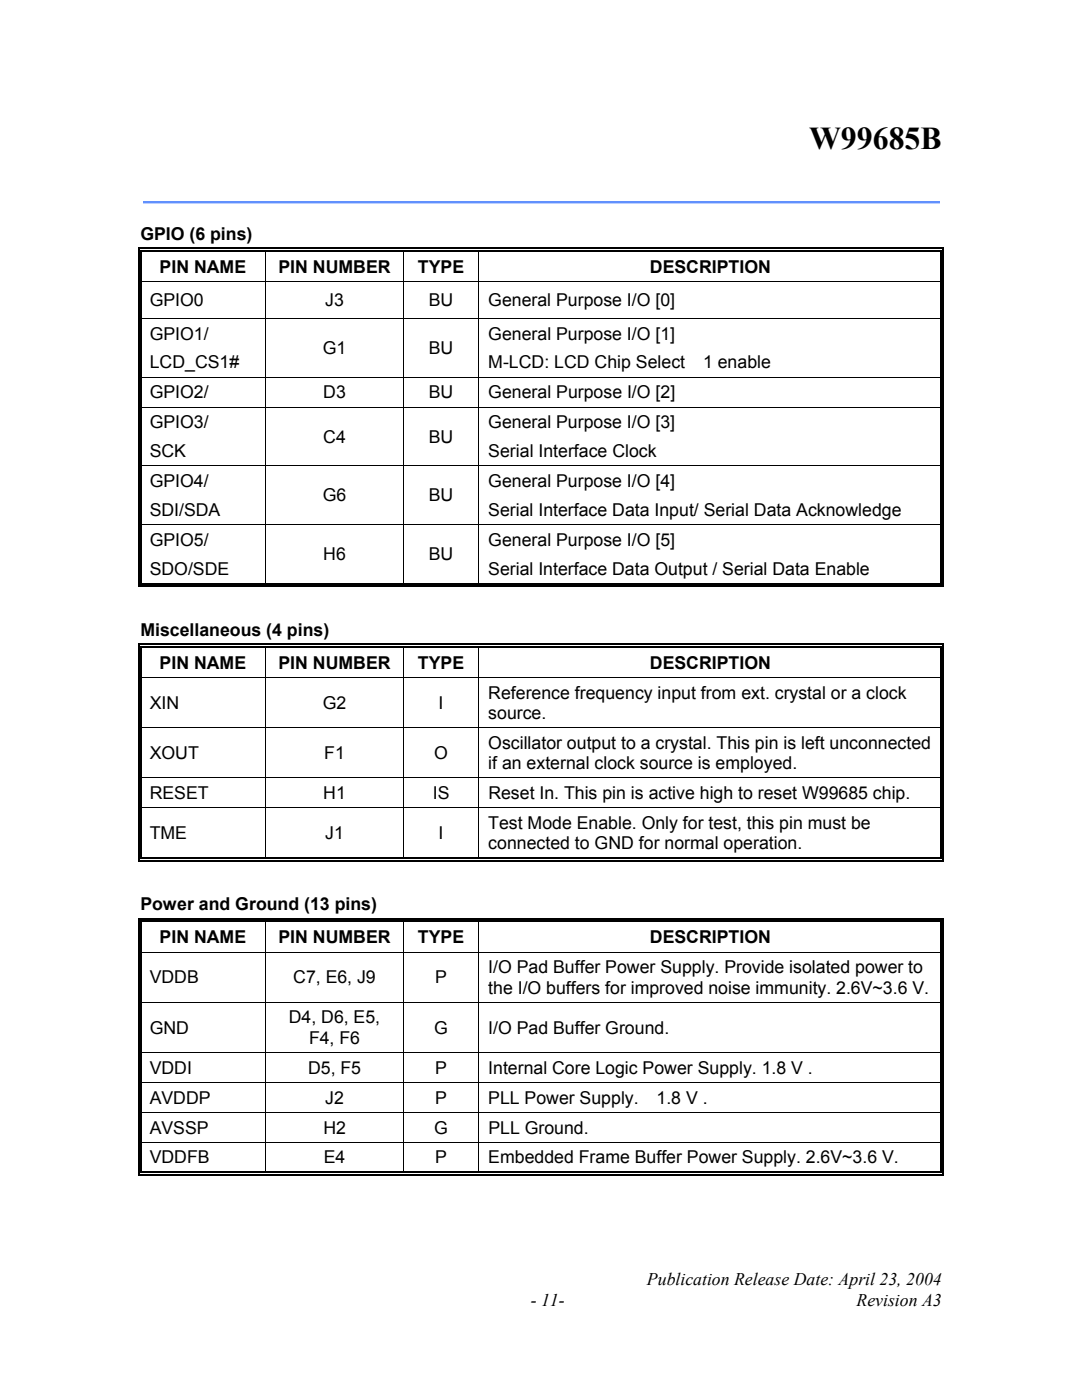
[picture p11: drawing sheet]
<svg xmlns="http://www.w3.org/2000/svg" width="216mm" height="279mm" viewBox="0 0 216 279" stroke-linecap="round" stroke-linejoin="round" font-family="sans-serif">
<defs><g id="words">
<text font-size="6.3" x="161.5" y="29.8">W99685B</text>
<g font-size="3.5">
<text x="28" y="47.8">GPIO (6 pins)</text>
<text x="31.9" y="54.5">PIN NAME</text>
<text x="55.6" y="54.5">PIN NUMBER</text>
<text x="83.4" y="54.5">TYPE</text>
<text x="129.7" y="54.5">DESCRIPTION</text>
<text x="29.9" y="61.1">GPIO0</text>
<text x="64.9" y="61.1">J3</text>
<text x="85.6" y="61.1">BU</text>
<text x="97.4" y="61.1">General Purpose I/O [0]</text>
<text x="29.9" y="67.8">GPIO1/</text>
<text x="64.4" y="70.7">G1</text>
<text x="85.6" y="70.7">BU</text>
<text x="97.4" y="67.8">General Purpose I/O [1]</text>
<text x="29.9" y="73.5">LCD_CS1#</text>
<text x="97.4" y="73.5">M-LCD: LCD Chip Select</text>
<text x="140.3" y="73.5">1 enable</text>
<text x="29.9" y="79.5">GPIO2/</text>
<text x="64.5" y="79.5">D3</text>
<text x="85.6" y="79.5">BU</text>
<text x="97.4" y="79.5">General Purpose I/O [2]</text>
<text x="29.9" y="85.5">GPIO3/</text>
<text x="64.5" y="88.3">C4</text>
<text x="85.5" y="88.3">BU</text>
<text x="97.4" y="85.5">General Purpose I/O [3]</text>
<text x="29.9" y="91.2">SCK</text>
<text x="97.4" y="91.2">Serial Interface Clock</text>
<text x="29.9" y="97.2">GPIO4/</text>
<text x="64.4" y="100.1">G6</text>
<text x="85.6" y="100.1">BU</text>
<text x="97.4" y="97.2">General Purpose I/O [4]</text>
<text x="29.9" y="103">SDI/SDA</text>
<text x="97.4" y="103">Serial Interface Data Input/ Serial Data Acknowledge</text>
<text x="29.9" y="108.9">GPIO5/</text>
<text x="64.5" y="111.8">H6</text>
<text x="85.5" y="111.8">BU</text>
<text x="97.4" y="108.9">General Purpose I/O [5]</text>
<text x="29.9" y="114.7">SDO/SDE</text>
<text x="97.4" y="114.7">Serial Interface Data Output / Serial Data Enable</text>
<text x="28" y="126.8">Miscellaneous (4 pins)</text>
<text x="31.9" y="133.5">PIN NAME</text>
<text x="55.6" y="133.5">PIN NUMBER</text>
<text x="83.4" y="133.5">TYPE</text>
<text x="129.7" y="133.5">DESCRIPTION</text>
<text x="29.9" y="141.4">XIN</text>
<text x="64.4" y="141.4">G2</text>
<text x="87.5" y="141.4">I</text>
<text x="97.4" y="139.4">Reference frequency input from ext. crystal or a clock</text>
<text x="97.4" y="143.5">source.</text>
<text x="97.4" y="149.4">Oscillator output to a crystal. This pin is left unconnected</text>
<text x="29.9" y="151.5">XOUT</text>
<text x="64.7" y="151.5">F1</text>
<text x="86.6" y="151.5">O</text>
<text x="97.4" y="153.5">if an external clock source is employed.</text>
<text x="29.9" y="159.5">RESET</text>
<text x="64.5" y="159.5">H1</text>
<text x="86.4" y="159.5">IS</text>
<text x="97.4" y="159.5">Reset In. This pin is active high to reset W99685 chip.</text>
<text x="29.9" y="167.5">TME</text>
<text x="64.9" y="167.5">J1</text>
<text x="87.5" y="167.5">I</text>
<text x="97.4" y="165.4">Test Mode Enable. Only for test, this pin must be</text>
<text x="97.4" y="169.5">connected to GND for normal operation.</text>
<text x="28" y="181.7">Power and Ground (13 pins)</text>
<text x="31.9" y="188.3">PIN NAME</text>
<text x="55.6" y="188.3">PIN NUMBER</text>
<text x="83.4" y="188.3">TYPE</text>
<text x="129.7" y="188.3">DESCRIPTION</text>
<text x="29.9" y="196.3">VDDB</text>
<text x="58.5" y="196.3">C7, E6, J9</text>
<text x="86.8" y="196.3">P</text>
<text x="97.4" y="194.2">I/O Pad Buffer Power Supply. Provide isolated power to</text>
<text x="97.4" y="198.3">the I/O buffers for improved noise immunity. 2.6V~3.6 V.</text>
<text x="29.9" y="206.3">GND</text>
<text x="57.6" y="204.3">D4, D6, E5,</text>
<text x="61.7" y="208.3">F4, F6</text>
<text x="86.6" y="206.3">G</text>
<text x="97.4" y="206.3">I/O Pad Buffer Ground.</text>
<text x="29.9" y="214.3">VDDI</text>
<text x="61.5" y="214.3">D5, F5</text>
<text x="86.8" y="214.3">P</text>
<text x="97.4" y="214.3">Internal Core Logic Power Supply. 1.8 V .</text>
<text x="29.9" y="220.3">AVDDP</text>
<text x="64.9" y="220.3">J2</text>
<text x="86.8" y="220.3">P</text>
<text x="97.4" y="220.3">PLL Power Supply.</text>
<text x="131" y="220.3">1.8 V .</text>
<text x="29.9" y="226.2">AVSSP</text>
<text x="64.5" y="226.2">H2</text>
<text x="86.7" y="226.2">G</text>
<text x="97.4" y="226.2">PLL Ground.</text>
<text x="29.9" y="232.2">VDDFB</text>
<text x="64.6" y="232.2">E4</text>
<text x="86.8" y="232.2">P</text>
<text x="97.4" y="232.2">Embedded Frame Buffer Power Supply. 2.6V~3.6 V.</text>
<text x="129.1" y="256.5">Publication Release Date: April 23, 2004</text>
<text x="105.9" y="260.6">- 11-</text>
<text x="170.9" y="260.6">Revision A3</text>
</g>
</g></defs>
<path d="M28.5 40.4h159.1" fill="none" stroke="#6190fd" stroke-width=".46"/>
<g fill="#000">
<path d="M27.6 49.4h.2v.8h-.2zM27.6 49.4h.7v.3h-.7zM27.6 56.1h.2v.2h-.2zM28.1 50h.2v.2h-.2zM28.1 56.1h.2v.2h-.2zM52.9 50.2h.2zM52.9 49.4h.8v.3h-.8zM52.9 50h.8v.2h-.8zM80.4 50.2h.2zM80.4 49.4h.8v.3h-.8zM80.4 50h.8v.2h-.8zM95.4 50.2h.2z"/>
<path d="M95.4 49.4h.8v.3h-.8zM95.4 50h.8v.2h-.8zM187.6 49.4h.8v.3h-.8zM187.6 50h.3v.2h-.3zM187.6 56.1h.3v.2h-.3zM188.1 49.4h.3v.8h-.3zM188.1 56.1h.3v.2h-.3zM27.6 63.5h.2v.1h-.2zM27.6 75.2h.2v.2h-.2zM28.1 63.5h.2v.1h-.2zM28.1 75.2h.2v.2h-.2zM187.6 63.5h.3v.1h-.3z"/>
<path d="M187.6 75.2h.3v.2h-.3zM188.1 63.5h.3v.1h-.3zM188.1 75.2h.3v.2h-.3zM27.6 81.2h.2v.1h-.2zM27.6 92.9h.2v.2h-.2zM28.1 81.2h.2v.1h-.2zM28.1 92.9h.2v.2h-.2zM187.6 81.2h.3v.1h-.3zM187.6 92.9h.3v.2h-.3zM188.1 81.2h.3v.1h-.3zM188.1 92.9h.3v.2h-.3zM27.6 104.6h.2v.2h-.2z"/>
<path d="M27.6 116.9h.7v.2h-.7zM28.1 104.6h.2v.2h-.2zM28.1 116.4h.2v.2h-.2zM52.9 116.4h.8v.2h-.8zM80.4 116.4h.8v.2h-.8zM95.4 116.4h.8v.2h-.8zM187.6 104.6h.3v.2h-.3zM187.6 116.9h.8v.2h-.8zM187.6 116.4h.3v.2h-.3zM188.1 104.6h.3v.2h-.3zM188.1 116.4h.3v.7h-.3zM27.6 128.4h.2v.8h-.2z"/>
<path d="M27.6 128.4h.7v.3h-.7zM27.6 135.1h.2v.2h-.2zM28.1 128.9h.2v.3h-.2zM28.1 135.1h.2v.2h-.2zM52.9 129.2h.2zM52.9 128.4h.8v.3h-.8zM52.9 128.9h.8v.3h-.8zM80.4 129.2h.2zM80.4 128.4h.8v.3h-.8zM80.4 128.9h.8v.3h-.8zM95.4 129.2h.2zM95.4 128.4h.8v.3h-.8z"/>
<path d="M95.4 128.9h.8v.3h-.8zM187.6 128.4h.8v.3h-.8zM187.6 128.9h.3v.3h-.3zM187.6 135.1h.3v.2h-.3zM188.1 128.4h.3v.8h-.3zM188.1 135.1h.3v.2h-.3zM27.6 145.1h.2v.2h-.2zM27.6 155.2h.2v.1h-.2zM28.1 145.1h.2v.2h-.2zM28.1 155.2h.2v.1h-.2zM187.6 145.1h.3v.2h-.3zM187.6 155.2h.3v.1h-.3z"/>
<path d="M188.1 145.1h.3v.2h-.3zM188.1 155.2h.3v.1h-.3zM27.6 161.1h.2v.2h-.2zM27.6 171.7h.7v.2h-.7zM28.1 161.1h.2v.2h-.2zM28.1 171.2h.2v.2h-.2zM52.9 171.2h.8v.2h-.8zM80.4 171.2h.8v.2h-.8zM95.4 171.2h.8v.2h-.8zM187.6 161.1h.3v.2h-.3zM187.6 171.7h.8v.2h-.8zM187.6 171.2h.3v.2h-.3z"/>
<path d="M188.1 161.1h.3v.2h-.3zM188.1 171.2h.3v.7h-.3zM27.6 183.3h.2v.8h-.2zM27.6 183.3h.7v.2h-.7zM27.6 189.9h.2v.2h-.2zM27.6 200h.2v.1h-.2zM28.1 183.8h.2v.3h-.2zM28.1 183.8h.2v.2h-.2zM28.1 189.9h.2v.2h-.2zM28.1 200h.2v.1h-.2zM52.9 184l.2 .1zM52.9 183.3h.8v.2h-.8z"/>
<path d="M52.9 183.8h.8v.2h-.8zM80.4 184l.2 .1zM80.4 183.3h.8v.2h-.8zM80.4 183.8h.8v.2h-.8zM95.4 184l.2 .1zM95.4 183.3h.8v.2h-.8zM95.4 183.8h.8v.2h-.8zM187.6 183.3h.8v.2h-.8zM187.6 183.8h.3v.3h-.3zM187.6 183.8h.3v.2h-.3zM187.6 189.9h.3v.2h-.3zM187.6 200h.3v.1h-.3z"/>
<path d="M188.1 183.3h.3v.8h-.3zM188.1 189.9h.3v.2h-.3zM188.1 200h.3v.1h-.3zM27.6 210h.2v.2h-.2zM27.6 216h.2v.1h-.2zM28.1 210h.2v.2h-.2zM28.1 216h.2v.1h-.2zM187.6 210h.3v.2h-.3zM187.6 216h.3v.1h-.3zM188.1 210h.3v.2h-.3zM188.1 216h.3v.1h-.3zM27.6 221.9h.2v.2h-.2z"/>
<path d="M27.6 227.9h.2v.2h-.2zM27.6 234.4h.7v.2h-.7zM28.1 221.9h.2v.2h-.2zM28.1 227.9h.2v.2h-.2zM28.1 233.9h.2v.2h-.2zM52.9 233.9h.8v.2h-.8zM80.4 233.9h.8v.2h-.8zM95.4 233.9h.8v.2h-.8zM187.6 221.9h.3v.2h-.3zM187.6 227.9h.3v.2h-.3zM187.6 234.4h.8v.2h-.8zM187.6 233.9h.3v.2h-.3z"/>
<path d="M188.1 221.9h.3v.2h-.3zM188.1 227.9h.3v.2h-.3zM188.1 233.9h.3v.7h-.3z"/>
</g>
<g fill="none" stroke="#000" stroke-width=".25">
<path d="M27.7 50.2v5.9M27.7 56.3v7.2M28.2 50.2v5.9M28.2 56.3v7.2M28.3 49.6h24.6M28.3 50.1h24.6M53.7 49.6h26.7M53.7 50.1h26.7M81.2 49.6h14.2M81.2 50.1h14.2M96.2 49.6h91.4M96.2 50.1h91.4"/>
<path d="M187.7 50.2v5.9M187.7 56.3v7.2M188.2 50.2v5.9M188.2 56.3v7.2M27.7 63.6v11.6M27.7 75.4v5.8M28.2 63.6v11.6M28.2 75.4v5.8M187.7 63.6v11.6M187.7 75.4v5.8M188.2 63.6v11.6M188.2 75.4v5.8"/>
<path d="M27.7 81.3v11.6M27.7 93.1v11.5M28.2 81.3v11.6M28.2 93.1v11.5M187.7 81.3v11.6M187.7 93.1v11.5M188.2 81.3v11.6M188.2 93.1v11.5M27.7 104.8v12.3M28.2 104.8v11.6M28.3 117h159.3M28.3 116.5h24.6"/>
<path d="M53.7 116.5h26.7M81.2 116.5h14.2M96.2 116.5h91.4M187.7 104.8v11.6M188.2 104.8v11.6M27.7 129.2v5.9M27.7 135.3v9.8M28.2 129.2v5.9M28.2 135.3v9.8M28.3 128.6h24.6M28.3 129.1h24.6M53.7 128.6h26.7"/>
<path d="M53.7 129.1h26.7M81.2 128.6h14.2M81.2 129.1h14.2M96.2 128.6h91.4M96.2 129.1h91.4M187.7 129.2v5.9M187.7 135.3v9.8M188.2 129.2v5.9M188.2 135.3v9.8M27.7 145.3v9.9M27.7 155.3v5.8M28.2 145.3v9.9"/>
<path d="M28.2 155.3v5.8M187.7 145.3v9.9M187.7 155.3v5.8M188.2 145.3v9.9M188.2 155.3v5.8M27.7 161.3v10.6M28.2 161.3v9.9M28.3 171.8h159.3M28.3 171.3h24.6M53.7 171.3h26.7M81.2 171.3h14.2M96.2 171.3h91.4"/>
<path d="M187.7 161.3v9.9M188.2 161.3v9.9M27.7 184.1v5.8M27.7 190.1v9.9M28.2 184.1v5.8M28.2 190.1v9.9M28.3 183.4h24.6M28.3 183.9h24.6M53.7 183.4h26.7M53.7 183.9h26.7M81.2 183.4h14.2M81.2 183.9h14.2"/>
<path d="M96.2 183.4h91.4M96.2 183.9h91.4M187.7 184.1v5.8M187.7 190.1v9.9M188.2 184.1v5.8M188.2 190.1v9.9M27.7 200.1v9.9M27.7 210.2v5.8M27.7 216.1v5.8M28.2 200.1v9.9M28.2 210.2v5.8M28.2 216.1v5.8"/>
<path d="M187.7 200.1v9.9M187.7 210.2v5.8M187.7 216.1v5.8M188.2 200.1v9.9M188.2 210.2v5.8M188.2 216.1v5.8M27.7 222.1v5.8M27.7 228.1v6.5M28.2 222.1v5.8M28.2 228.1v5.8M28.3 234.5h159.3M28.3 234h24.6"/>
<path d="M53.7 234h26.7M81.2 234h14.2M96.2 234h91.4M187.7 222.1v5.8M187.7 228.1v5.8M188.2 222.1v5.8M188.2 228.1v5.8"/>
</g>
<g fill="none" stroke="#000" stroke-width=".2">
<path d="M28.3 56.2h159.3M53 50.2v5.9M53 56.3v7.2M80.5 50.2v5.9M80.5 56.3v7.2M95.5 50.2v5.9M95.5 56.3v7.2M28.3 63.6h159.3M28.3 75.3h159.3M53 63.6v11.6M53 75.4v5.8M80.5 63.6v11.6"/>
<path d="M80.5 75.4v5.8M95.5 63.6v11.6M95.5 75.4v5.8M28.3 81.3h159.3M28.3 93h159.3M53 81.3v11.6M53 93.1v11.5M80.5 81.3v11.6M80.5 93.1v11.5M95.5 81.3v11.6M95.5 93.1v11.5M28.3 104.7h159.3"/>
<path d="M53 104.8v11.6M80.5 104.8v11.6M95.5 104.8v11.6M28.3 135.2h159.3M53 129.2v5.9M53 135.3v9.8M80.5 129.2v5.9M80.5 135.3v9.8M95.5 129.2v5.9M95.5 135.3v9.8M28.3 145.2h159.3M28.3 155.3h159.3"/>
<path d="M53 145.3v9.9M53 155.3v5.8M80.5 145.3v9.9M80.5 155.3v5.8M95.5 145.3v9.9M95.5 155.3v5.8M28.3 161.2h159.3M53 161.3v9.9M80.5 161.3v9.9M95.5 161.3v9.9M28.3 190h159.3M53 184.1v5.8"/>
<path d="M53 190.1v9.9M80.5 184.1v5.8M80.5 190.1v9.9M95.5 184.1v5.8M95.5 190.1v9.9M28.3 200h159.3M28.3 210.1h159.3M28.3 216h159.3M53 200.1v9.9M53 210.2v5.8M53 216.1v5.8M80.5 200.1v9.9"/>
<path d="M80.5 210.2v5.8M80.5 216.1v5.8M95.5 200.1v9.9M95.5 210.2v5.8M95.5 216.1v5.8M28.3 222h159.3M28.3 228h159.3M53 222.1v5.8M53 228.1v5.8M80.5 222.1v5.8M80.5 228.1v5.8M95.5 222.1v5.8"/>
<path d="M95.5 228.1v5.8"/>
</g>
<use href="#words"/>
</svg>
